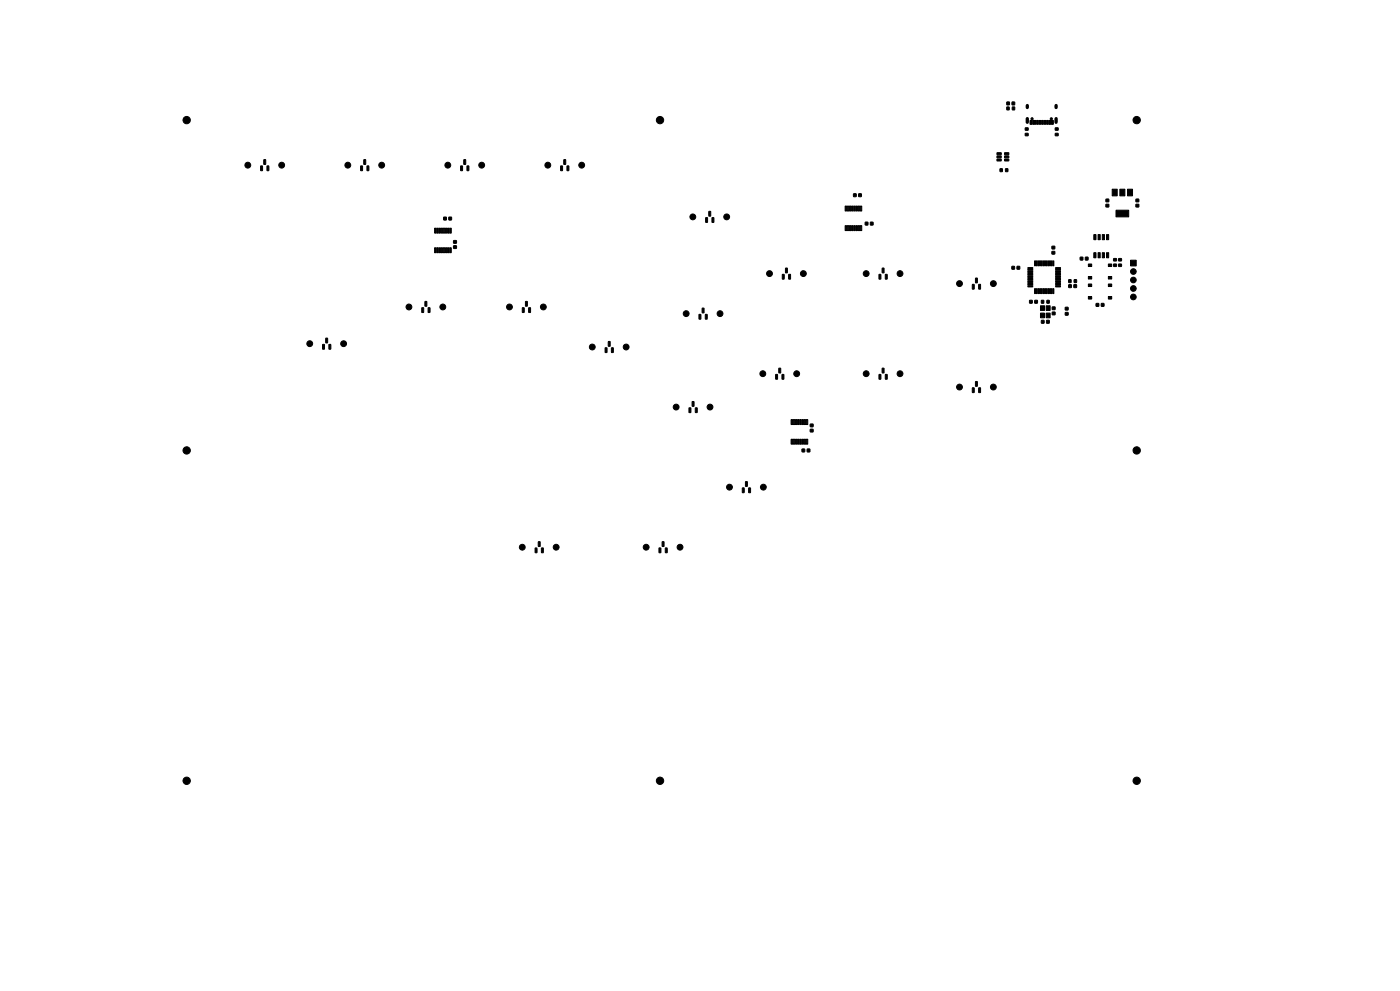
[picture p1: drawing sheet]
<svg xmlns="http://www.w3.org/2000/svg" width="420mm" height="297mm" viewBox="0 0 420 297" stroke-linecap="round" stroke-linejoin="round" font-family="sans-serif">
<g fill="#000" stroke="#000" stroke-width=".3">
<path d="M302 32.1h.7v.8h-.7zM302.1 30.6h.7v.8h-.7zM303.6 30.6h.8v.8h-.8zM303.7 32.1h.7v.8h-.7zM307.6 38.3h.8v.7h-.8zM307.6 40h.8v.7h-.8zM309 36.1h.3v1.1h-.3zM309.3 36.1h.3v1.1h-.3zM309.8 36.1h.3v1.1h-.3zM310.1 36.1h.3v1.1h-.3zM310.6 36.1h.3v1.1h-.3zM311.1 36.1h.3v1.1h-.3z"/>
<path d="M311.6 36.1h.3v1.1h-.3zM312.1 36.1h.3v1.1h-.3zM312.6 36.1h.3v1.1h-.3zM313.1 36.1h.3v1.1h-.3zM313.6 36.1h.3v1.1h-.3zM314.1 36.1h.3v1.1h-.3zM314.6 36.1h.3v1.1h-.3zM314.9 36.1h.3v1.1h-.3zM315.4 36.1h.3v1.1h-.3zM315.7 36.1h.3v1.1h-.3zM316.6 38.3h.8v.7h-.8zM316.6 40h.8v.7h-.8z"/>
<path d="M78.2 49.7l.6 .1-.1 1.4-.5-.1zM79.2 47.9h.5l-.1 1.4-.5-.1zM80.1 49.7l.6 .1-.1 1.4-.5-.1zM108.2 49.7l.6 .1-.1 1.4-.5-.1zM109.2 47.9h.5l-.1 1.4-.5-.1zM110.1 49.7l.6 .1-.1 1.4-.5-.1zM138.2 49.7l.6 .1-.1 1.4-.5-.1zM139.2 47.9h.5l-.1 1.4-.5-.1zM140.1 49.7l.6 .1-.1 1.4-.5-.1zM168.2 49.7l.6 .1-.1 1.4-.5-.1zM169.2 47.9h.5l-.1 1.4-.5-.1zM170.1 49.7l.6 .1-.1 1.4-.5-.1z"/>
<path d="M256.1 58.1h.7v.8h-.7zM257.6 58.1h.8v.8h-.8zM299.1 47.7h1.2l.1 .5h-1.2zM299.1 46.7h1.2l.1 .5-1.2 .1zM299.1 45.8h1.2l.1 .5h-1.2zM300 50.6h.7v.8h-.7zM301.4 45.8h1.2l.1 .5h-1.3zM301.4 46.7h1.2l.1 .5-1.3 .1zM301.4 47.7h1.2l.1 .5h-1.3zM301.7 50.6h.6v.8h-.6zM333.6 56.7h1.5v2h-1.5zM335.9 56.7h1.5v2h-1.5z"/>
<path d="M338.3 56.7h1.4v2h-1.4zM340.8 59.7h.8v.8h-.8zM130.4 74.3h.4v1.4h-.4zM130.4 68.4h.4v1.5h-.4zM131 74.3h.5v1.4h-.5zM131 68.4h.5v1.5h-.5zM131.7 74.3h.4v1.4h-.4zM131.7 68.4h.4v1.5h-.4zM132.3 74.3h.5v1.4h-.5zM132.3 68.4h.5v1.5h-.5zM133 74.3h.4v1.4h-.4zM133 68.4h.4v1.5h-.4z"/>
<path d="M133.1 65.1h.8v.8h-.8zM133.6 74.3h.5v1.4h-.5zM133.6 68.4h.5v1.5h-.5zM134.3 74.3h.4v1.4h-.4zM134.3 68.4h.4v1.5h-.4zM134.7 65.1h.7v.8h-.7zM134.9 74.3h.5v1.4h-.5zM134.9 68.4h.5v1.5h-.5zM136.1 73.7h.8v.7h-.8zM136.1 72.1h.8v.8h-.8zM211.7 65.2l.6 .1-.1 1.4-.5-.1zM212.7 63.4h.5l-.1 1.4-.5-.1z"/>
<path d="M213.6 65.2l.6 .1-.1 1.4-.5-.1zM253.5 67.6h.5v1.5h-.5zM253.5 61.8h.5v1.4h-.5zM254.2 67.6h.4v1.5h-.4zM254.2 61.8h.4v1.4h-.4zM254.8 67.6h.5v1.5h-.5zM254.8 61.8h.5v1.4h-.5zM255.5 67.6h.4v1.5h-.4zM255.5 61.8h.4v1.4h-.4zM256.1 67.6h.5v1.5h-.5zM256.1 61.8h.5v1.4h-.5zM256.8 67.6h.4v1.5h-.4z"/>
<path d="M256.8 61.8h.4v1.4h-.4zM257.4 67.6h.5v1.5h-.5zM257.4 61.8h.5v1.4h-.5zM258.1 67.6h.4v1.5h-.4zM258.1 61.8h.4v1.4h-.4zM259.6 66.6h.7v.8h-.7zM261.1 66.6h.8v.8h-.8zM310.4 78.2l.2 .1v1.4l-.3-.1zM310.9 78.2l.2 .1v1.4l-.3-.1zM311.4 78.2l.2 .1v1.4l-.3-.1zM311.9 78.2l.3 .1-.1 1.4-.2-.1zM312.4 78.2l.3 .1-.1 1.4-.3-.1z"/>
<path d="M312.9 78.2l.2 .1v1.4l-.3-.1zM313.4 78.2l.2 .1v1.4l-.3-.1zM313.9 78.2l.2 .1v1.4l-.3-.1zM314.4 78.2l.2 .1v1.4l-.3-.1zM314.9 78.2l.2 .1v1.4l-.2-.1zM315.4 78.2l.3 .1-.1 1.4-.2-.1zM315.6 75.4h.8v.7h-.8zM315.6 73.8h.8v.8h-.8zM315.9 78.2l.3 .1-.1 1.4-.3-.1zM324.1 77.1h.7v.8h-.7zM325.6 77.1h.8v.8h-.8zM326.5 79.1h1v.8h-1z"/>
<path d="M328.1 70.3h.7v1.5h-.7zM328.1 75.7h.7v1.6h-.7zM329.4 70.3h.7v1.5h-.7zM329.4 75.7h.7v1.6h-.7zM330.7 70.3h.6v1.5h-.6zM330.7 75.7h.6v1.6h-.6zM331.8 61.2h.8v.8h-.8zM331.8 59.7h.8v.8h-.8zM332.5 79.1h1v.8h-1zM331.9 70.3h.7v1.5h-.7zM331.9 75.7h.7v1.6h-.7zM334.1 79.2h.8v.6h-.8z"/>
<path d="M334.1 77.5h.8v.7h-.8zM334.8 63h3.8v2h-3.8zM335.6 79.2h.8v.6h-.8zM335.6 77.5h.8v.7h-.8zM339.2 78h1.6v1.7h-1.6zM340.8 61.2h.8v.8h-.8zM126.6 92.2l.5 .1-.1 1.4-.5-.1zM127.5 90.4h.5v1.4l-.5-.1zM128.5 92.2l.5 .1-.1 1.4-.5-.1zM156.7 92.2l.6 .1-.1 1.4-.5-.1zM157.7 90.4h.5l-.1 1.4-.5-.1zM158.6 92.2l.6 .1-.1 1.4-.5-.1z"/>
<path d="M209.7 94.2l.6 .1-.1 1.4-.5-.1zM210.7 92.4h.5l-.1 1.4-.5-.1zM211.6 94.2l.6 .1-.1 1.4-.5-.1zM234.7 82.2l.6 .1-.1 1.4-.5-.1zM235.7 80.4h.5l-.1 1.4-.5-.1zM236.6 82.2l.6 .1-.1 1.4-.5-.1zM263.7 82.2l.6 .1-.1 1.4-.5-.1zM264.7 80.4h.5l-.1 1.4-.5-.1zM265.6 82.2l.6 .1-.1 1.4-.5-.1zM291.7 85.2l.6 .1-.1 1.4-.5-.1zM292.7 83.4h.5l-.1 1.4-.5-.1zM293.6 85.2l.6 .1-.1 1.4-.5-.1z"/>
<path d="M303.6 79.8h.7v.9h-.7zM305.1 79.8h.8v.9h-.8zM308.4 85.7h1.3l.1 .2-1.4 .1zM308.4 85.2h1.3l.1 .2-1.4 .1zM308.4 84.7h1.3l.1 .2-1.4 .1zM308.4 84.2h1.3l.1 .2-1.4 .1zM308.4 83.7h1.3l.1 .2-1.4 .1zM308.4 83.2h1.3l.1 .2-1.4 .1zM308.4 82.7h1.3l.1 .2-1.4 .1zM308.4 82.2h1.3l.1 .2-1.4 .1zM308.4 81.7h1.3l.1 .2-1.4 .1zM308.4 81.2h1.3l.1 .2-1.4 .1z"/>
<path d="M308.4 80.7h1.3l.1 .2-1.4 .1zM308.4 80.2h1.3l.1 .2-1.4 .1zM308.9 90h.7v.8h-.7zM310.4 86.5l.2 .1v1.4l-.3-.1zM310.9 86.5l.2 .1v1.4l-.3-.1zM310.4 90h.8v.8h-.8zM311.4 86.5l.2 .1v1.4l-.3-.1zM311.9 86.5l.3 .1-.1 1.4-.2-.1zM312.1 93.8h1.2v1.4h-1.2zM312.1 91.6h1.2v1.4h-1.2zM312.4 96h.8v.8h-.8zM312.4 86.5l.3 .1-.1 1.4-.3-.1z"/>
<path d="M312.9 86.5l.2 .1v1.4l-.3-.1zM312.4 90h.7v.9h-.7zM313.4 86.5l.2 .1v1.4l-.3-.1zM313.8 91.6h1.2v1.4h-1.2zM313.8 93.8h1.2v1.4h-1.2zM314 96h.7v.8h-.7zM313.9 86.5l.2 .1v1.4l-.3-.1zM314.4 86.5l.2 .1v1.4l-.3-.1zM314.1 90h.7v.9h-.7zM314.9 86.5l.2 .1v1.4l-.2-.1zM315.4 86.5l.3 .1-.1 1.4-.2-.1zM315.9 86.5l.3 .1-.1 1.4-.3-.1z"/>
<path d="M315.7 92h.8v.8h-.8zM315.7 93.6h.8v.7h-.8zM316.7 80.2h1.4v.2l-1.3 .1zM316.7 80.7h1.4v.2l-1.3 .1zM316.7 81.2h1.4v.2l-1.3 .1zM316.7 81.7h1.4v.2l-1.3 .1zM316.7 82.2h1.4v.2l-1.3 .1zM316.7 82.7h1.4v.2l-1.3 .1zM316.7 83.2h1.4v.2l-1.3 .1zM316.7 83.7h1.4v.2l-1.3 .1zM316.7 84.2h1.4v.2l-1.3 .1zM316.7 84.7h1.4v.2l-1.3 .1z"/>
<path d="M316.7 85.2h1.4v.2l-1.3 .1zM316.7 85.7h1.4v.2l-1.3 .1zM319.6 92.1h.8v.8h-.8zM319.6 93.7h.8v.7h-.8zM320.6 85.3h.8v.9h-.8zM320.6 83.8h.7v.9h-.7zM322.2 85.3h.7v.9h-.7zM322.3 83.8h.6v.9h-.6zM326.5 88.9h1v.7h-1zM326.5 85.1h1v.8h-1zM326.5 82.9h1v.7h-1zM328.8 91h.8v.8h-.8z"/>
<path d="M330.4 91h.8v.8h-.8zM332.5 88.9h1v.7h-1zM332.5 85.1h1v.8h-1zM332.5 82.9h1v.7h-1zM96.8 103.2l.5 .1v1.4l-.5-.1zM97.7 101.4h.6l-.1 1.4-.5-.1zM98.7 103.2l.5 .1v1.4l-.5-.1zM181.6 104.2l.5 .1-.1 1.4-.5-.1zM182.5 102.4h.5v1.4l-.5-.1zM183.5 104.2l.5 .1-.1 1.4-.5-.1zM232.7 112.2l.6 .1-.1 1.4-.5-.1zM233.7 110.4h.5l-.1 1.4-.5-.1z"/>
<path d="M234.6 112.2l.6 .1-.1 1.4-.5-.1zM263.7 112.2l.6 .1-.1 1.4-.5-.1zM264.7 110.4h.5l-.1 1.4-.5-.1zM265.6 112.2l.6 .1-.1 1.4-.5-.1zM291.7 116.2l.6 .1-.1 1.4-.5-.1zM292.7 114.4h.5l-.1 1.4-.5-.1zM293.6 116.2l.6 .1-.1 1.4-.5-.1zM206.7 122.2l.6 .1-.1 1.4-.5-.1zM207.7 120.4h.5l-.1 1.4-.5-.1zM208.6 122.2l.6 .1-.1 1.4-.5-.1zM237.3 131.6h.5v1.5h-.5zM237.3 125.8h.5v1.4h-.5z"/>
<path d="M238 131.6h.4v1.5h-.4zM238 125.8h.4v1.4h-.4zM238.6 131.6h.5v1.5h-.5zM238.6 125.8h.5v1.4h-.5zM239.3 131.6h.4v1.5h-.4zM239.3 125.8h.4v1.4h-.4zM239.9 131.6h.5v1.5h-.5zM239.9 125.8h.5v1.4h-.5zM240.6 131.6h.4v1.5h-.4zM240.6 125.8h.4v1.4h-.4zM241.2 131.6h.5v1.5h-.5zM241.2 125.8h.5v1.4h-.5z"/>
<path d="M240.6 134.6h.8v.8h-.8zM241.9 131.6h.4v1.5h-.4zM241.9 125.8h.4v1.4h-.4zM242.2 134.6h.7v.8h-.7zM243.1 128.7h.8v.7h-.8zM243.1 127.1h.8v.8h-.8zM222.7 146.2l.6 .1-.1 1.4-.5-.1zM223.7 144.4h.5l-.1 1.4-.5-.1zM224.6 146.2l.6 .1-.1 1.4-.5-.1zM160.6 164.2l.5 .1-.1 1.4-.5-.1zM161.5 162.4h.5v1.4l-.5-.1zM162.5 164.2l.5 .1-.1 1.4-.5-.1z"/>
<path d="M197.7 164.2l.6 .1-.1 1.4-.5-.1zM198.7 162.4h.5l-.1 1.4-.5-.1zM199.6 164.2l.6 .1-.1 1.4-.5-.1z"/>
<circle cx="56" cy="36" r="1.1"/>
<circle cx="198" cy="36" r="1.1"/>
<circle cx="309.6" cy="35.6" r=".32"/>
<circle cx="315.4" cy="35.6" r=".33"/>
<circle cx="341" cy="36" r="1.1"/>
<circle cx="74.3" cy="49.5" r=".87"/>
<circle cx="84.5" cy="49.5" r=".87"/>
<circle cx="104.3" cy="49.5" r=".87"/>
<circle cx="114.5" cy="49.5" r=".87"/>
<circle cx="134.3" cy="49.5" r=".87"/>
<circle cx="144.5" cy="49.5" r=".87"/>
<circle cx="164.3" cy="49.5" r=".87"/>
<circle cx="174.5" cy="49.5" r=".87"/>
<circle cx="207.8" cy="65" r=".87"/>
<circle cx="218" cy="65" r=".87"/>
<circle cx="122.7" cy="92" r=".87"/>
<circle cx="132.8" cy="92" r=".87"/>
<circle cx="152.8" cy="92" r=".87"/>
<circle cx="163" cy="92" r=".87"/>
<circle cx="205.8" cy="94" r=".87"/>
<circle cx="216" cy="94" r=".87"/>
<circle cx="230.8" cy="82" r=".87"/>
<circle cx="241" cy="82" r=".87"/>
<circle cx="259.8" cy="82" r=".87"/>
<circle cx="270" cy="82" r=".87"/>
<circle cx="287.8" cy="85" r=".88"/>
<circle cx="298" cy="85" r=".88"/>
<circle cx="340" cy="81.4" r=".85"/>
<circle cx="340" cy="86.5" r=".85"/>
<circle cx="340" cy="89" r=".85"/>
<circle cx="340" cy="83.9" r=".85"/>
<circle cx="92.9" cy="103" r=".87"/>
<circle cx="103.1" cy="103" r=".87"/>
<circle cx="177.7" cy="104" r=".87"/>
<circle cx="187.8" cy="104" r=".87"/>
<circle cx="228.8" cy="112" r=".87"/>
<circle cx="239" cy="112" r=".87"/>
<circle cx="259.8" cy="112" r=".87"/>
<circle cx="270" cy="112" r=".87"/>
<circle cx="287.8" cy="116" r=".88"/>
<circle cx="298" cy="116" r=".88"/>
<circle cx="56" cy="135" r="1.1"/>
<circle cx="202.8" cy="122" r=".87"/>
<circle cx="213" cy="122" r=".87"/>
<circle cx="341" cy="135" r="1.1"/>
<circle cx="218.8" cy="146" r=".87"/>
<circle cx="229" cy="146" r=".87"/>
<circle cx="156.7" cy="164" r=".87"/>
<circle cx="166.8" cy="164" r=".87"/>
<circle cx="193.8" cy="164" r=".87"/>
<circle cx="204" cy="164" r=".87"/>
<circle cx="56" cy="234" r="1.1"/>
<circle cx="198" cy="234" r="1.1"/>
<circle cx="341" cy="234" r="1.1"/>
</g>
<path d="M308.2 31.6v.6M308.2 35.6v1.1M316.8 31.6v.6M316.8 35.6v1.1" fill="none" stroke="#000" stroke-width="1"/>
</svg>
